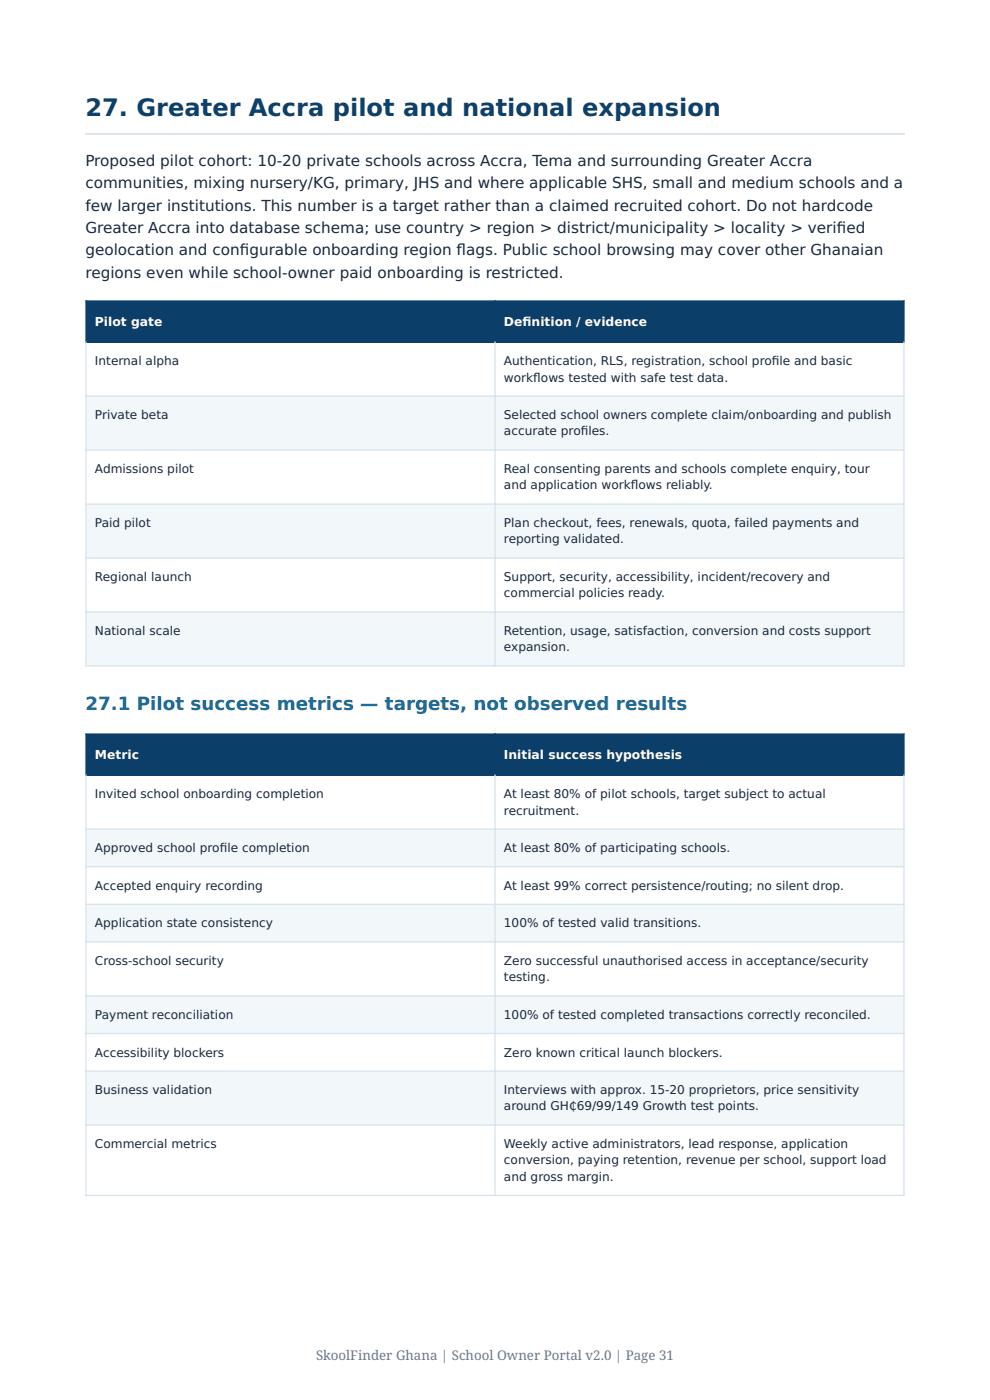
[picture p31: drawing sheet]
<svg xmlns="http://www.w3.org/2000/svg" width="210mm" height="297mm" viewBox="0 0 210 297" stroke-linecap="round" stroke-linejoin="round" font-family="sans-serif">
<defs><g id="words">
<text font-size="5.1" fill="#0c416d" x="18.1" y="24.5">27. Greater Accra pilot and national expansion</text>
<text font-size="3.9" fill="#136b9b" x="18.1" y="150.6">27.1 Pilot success metrics — targets, not observed results</text>
<g font-size="3.2" fill="#18283d">
<text x="18.1" y="35.2">Proposed pilot cohort: 10-20 private schools across Accra, Tema and surrounding Greater Accra</text>
<text x="18.1" y="40">communities, mixing nursery/KG, primary, JHS and where applicable SHS, small and medium schools and a</text>
<text x="18.1" y="44.7">few larger institutions. This number is a target rather than a claimed recruited cohort. Do not hardcode</text>
<text x="18.1" y="49.4">Greater Accra into database schema; use country &gt; region &gt; district/municipality &gt; locality &gt; verif</text>
<text x="177.5" y="49.4">ied</text>
<text x="18.1" y="54.2">geolocation and conf</text>
<text x="18.1" y="58.9">regions even while school-owner paid onboarding is restricted.</text>
<text x="50.9" y="54.2">igurable onboarding region f</text>
<text x="96.9" y="54.2">lags. Public school browsing may cover other Ghanaian</text>
</g>
<text font-size="2.8" fill="#66788a" x="67" y="288.6">SkoolFinder Ghana | School Owner Portal v2.0 | Page 31</text>
<g font-size="2.6" fill="#fff">
<text x="20.1" y="69.1">Pilot gate</text>
<text x="106.9" y="69.1">Def</text>
<text x="110.8" y="69.1">inition / evidence</text>
<text x="20.1" y="161">Metric</text>
<text x="106.9" y="161">Initial success hypothesis</text>
</g>
<g font-size="2.6" fill="#18283d">
<text x="20.1" y="77.5">Internal alpha</text>
<text x="106.9" y="77.5">Authentication, RLS, registration, school prof</text>
<text x="163.7" y="77.5">ile and basic</text>
<text x="106.9" y="80.9">workf</text>
<text x="113.1" y="80.9">lows tested with safe test data.</text>
<text x="20.1" y="88.9">Private beta</text>
<text x="106.9" y="88.9">Selected school owners complete claim/onboarding and publish</text>
<text x="106.9" y="92.4">accurate prof</text>
<text x="123.2" y="92.4">iles.</text>
<text x="20.1" y="100.4">Admissions pilot</text>
<text x="106.9" y="100.4">Real consenting parents and schools complete enquiry, tour</text>
<text x="106.9" y="103.8">and application workf</text>
<text x="133.8" y="103.8">lows reliably.</text>
<text x="20.1" y="111.8">Paid pilot</text>
<text x="106.9" y="111.8">Plan checkout, fees, renewals, quota, failed payments and</text>
<text x="106.9" y="115.3">reporting validated.</text>
<text x="20.1" y="123.3">Regional launch</text>
<text x="106.9" y="123.3">Support, security, accessibility, incident/recovery and</text>
<text x="106.9" y="126.7">commercial policies ready.</text>
<text x="20.1" y="134.7">National scale</text>
<text x="106.9" y="134.7">Retention, usage, satisfaction, conversion and costs support</text>
<text x="106.9" y="138.2">expansion.</text>
<text x="20.1" y="169.3">Invited school onboarding completion</text>
<text x="106.9" y="169.3">At least 80% of pilot schools, target subject to actual</text>
<text x="106.9" y="172.8">recruitment.</text>
<text x="20.1" y="180.8">Approved school prof</text>
<text x="46.6" y="180.8">ile completion</text>
<text x="106.9" y="180.8">At least 80% of participating schools.</text>
<text x="20.1" y="188.8">Accepted enquiry recording</text>
<text x="106.9" y="188.8">At least 99% correct persistence/routing; no silent drop.</text>
<text x="20.1" y="196.7">Application state consistency</text>
<text x="106.9" y="196.7">100% of tested valid transitions.</text>
<text x="20.1" y="204.7">Cross-school security</text>
<text x="106.9" y="204.7">Zero successful unauthorised access in acceptance/security</text>
<text x="106.9" y="208.2">testing.</text>
<text x="20.1" y="216.2">Payment reconciliation</text>
<text x="106.9" y="216.2">100% of tested completed transactions correctly reconciled.</text>
<text x="20.1" y="224.1">Accessibility blockers</text>
<text x="106.9" y="224.1">Zero known critical launch blockers.</text>
<text x="20.1" y="232.1">Business validation</text>
<text x="106.9" y="232.1">Interviews with approx. 15-20 proprietors, price sensitivity</text>
<text x="106.9" y="235.6">around GH₵69/99/149 Growth test points.</text>
<text x="20.1" y="243.6">Commercial metrics</text>
<text x="106.9" y="243.6">Weekly active administrators, lead response, application</text>
<text x="106.9" y="247">conversion, paying retention, revenue per school, support load</text>
<text x="106.9" y="250.5">and gross margin.</text>
</g>
</g></defs>
<path d="M18.1 28.2l173.8 .1zM18.1 28.2h173.8v.3h-173.8z" fill-rule="evenodd" fill="#c7d9e7"/>
<g fill="#0b3e68">
<path d="M18.2 63.9h86.8v8.7h-86.8z"/>
<path d="M105 63.9h86.8v8.7h-86.8z"/>
</g>
<g fill="#f2f7fa">
<path d="M18.2 84h86.8v11.5h-86.8z"/>
<path d="M105 84h86.8v11.5h-86.8z"/>
<path d="M18.2 106.9h86.8v11.5h-86.8z"/>
<path d="M105 106.9h86.8v11.5h-86.8z"/>
<path d="M18.2 129.8h86.8v11.5h-86.8z"/>
<path d="M105 129.8h86.8v11.5h-86.8z"/>
</g>
<path d="M18.1 63.9h173.8M18.1 72.6h173.8M18.2 63.7v9M105 63.7v9M191.8 63.7v9" fill="none" stroke="#0b3e68" stroke-width=".26"/>
<path d="M18.2 72.4v69M105 72.4v69M191.8 72.4v69M18.1 84h173.8M18.1 95.5h173.8M18.1 106.9h173.8M18.1 118.4h173.8M18.1 129.8h173.8M18.1 141.3h173.8" fill="none" stroke="#d6e2ec" stroke-width=".26"/>
<g fill="#0b3e68">
<path d="M18.2 155.7h86.8v8.8h-86.8z"/>
<path d="M105 155.7h86.8v8.8h-86.8z"/>
</g>
<g fill="#f2f7fa">
<path d="M18.2 175.9h86.8v8h-86.8z"/>
<path d="M105 175.9h86.8v8h-86.8z"/>
<path d="M18.2 191.9h86.8v7.9h-86.8z"/>
<path d="M105 191.9h86.8v7.9h-86.8z"/>
<path d="M18.2 211.3h86.8v8h-86.8z"/>
<path d="M105 211.3h86.8v8h-86.8z"/>
<path d="M18.2 227.2h86.8v11.5h-86.8z"/>
<path d="M105 227.2h86.8v11.5h-86.8z"/>
</g>
<path d="M18.1 155.7h173.8M18.2 155.6v9M105 155.6v9M191.8 155.6v9M18.1 164.5h173.8" fill="none" stroke="#0b3e68" stroke-width=".26"/>
<path d="M18.1 175.9h173.8M18.2 164.3v89.4M105 164.3v89.4M191.8 164.3v89.4M18.1 183.9h173.8M18.1 191.9h173.8M18.1 199.8h173.8M18.1 211.3h173.8M18.1 219.3h173.8M18.1 227.2h173.8M18.1 238.7h173.8M18.1 253.6h173.8" fill="none" stroke="#d6e2ec" stroke-width=".26"/>
<use href="#words"/>
</svg>
